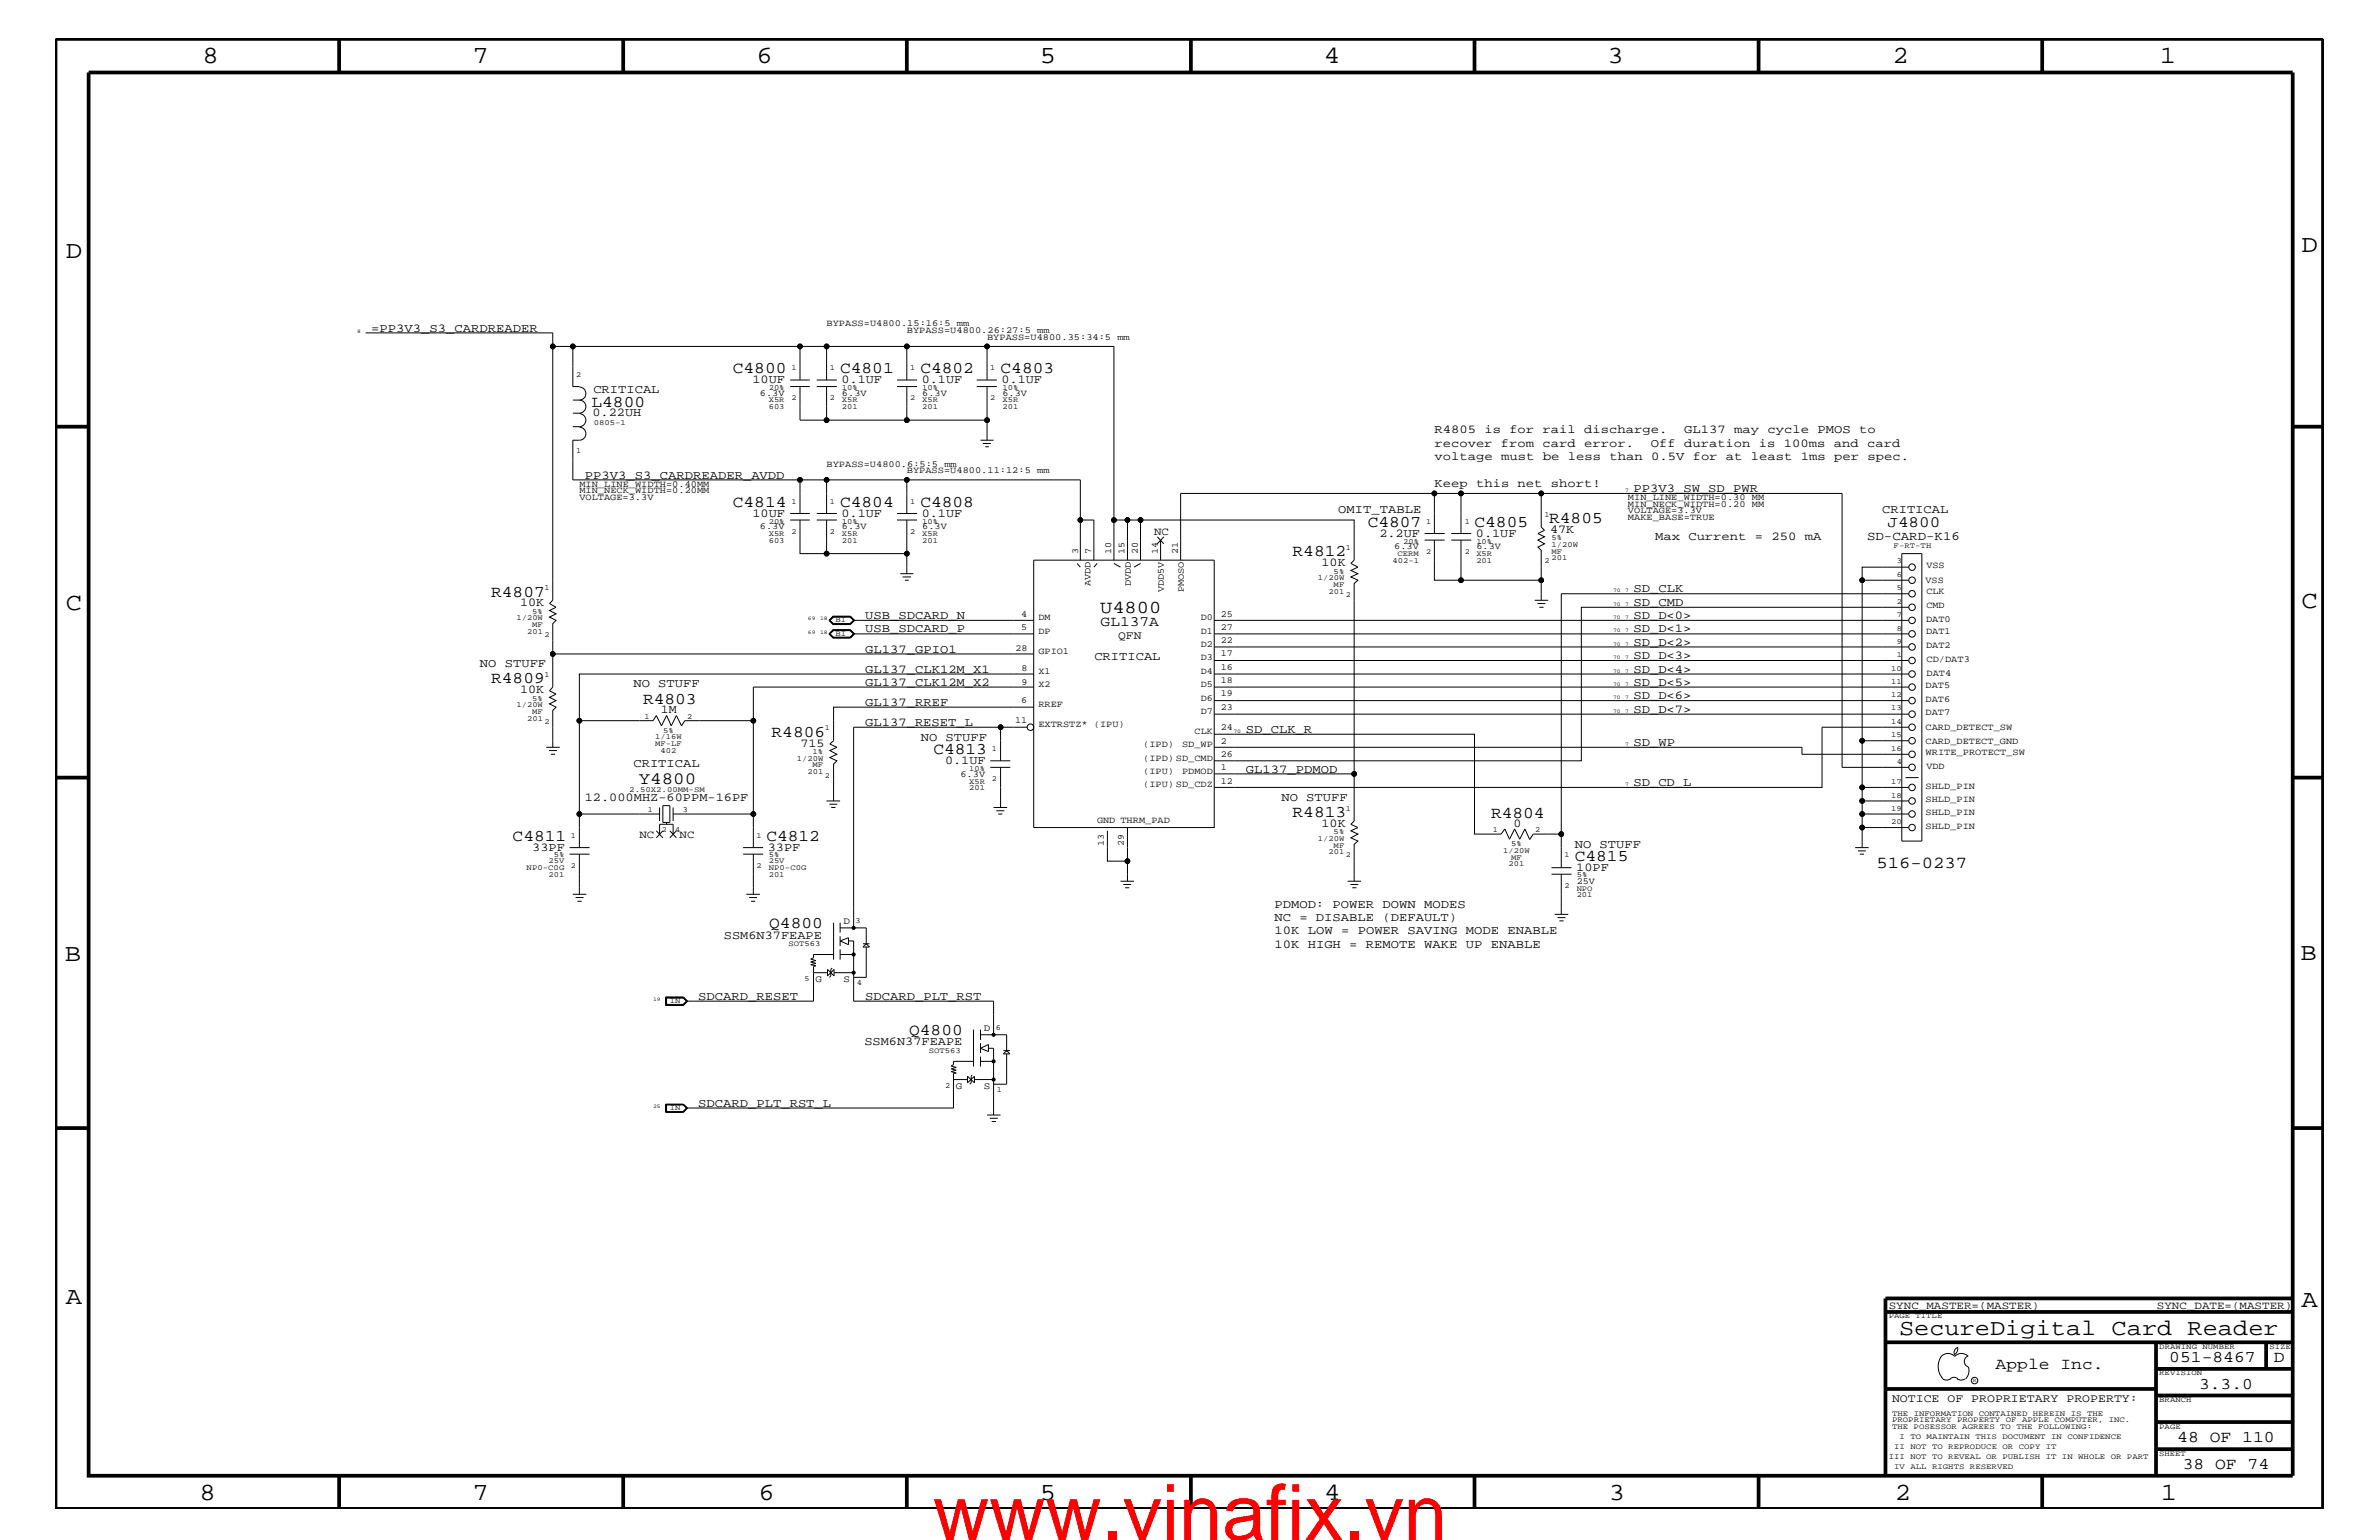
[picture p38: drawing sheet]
<svg xmlns="http://www.w3.org/2000/svg" width="432mm" height="279mm" viewBox="0 0 432 279" stroke-linecap="round" stroke-linejoin="round" font-family="sans-serif">
<defs><g id="words">
<text font-size="14.1" fill="#f00" x="169.3" y="279.4">www.vinafix.vn</text>
<g font-size="4.5">
<text x="36.7" y="11.5">8</text>
<text x="85.8" y="11.5">7</text>
<text x="137.3" y="11.5">6</text>
<text x="188.7" y="11.5">5</text>
<text x="240.3" y="11.5">4</text>
<text x="291.8" y="11.5">3</text>
<text x="343.5" y="11.5">2</text>
<text x="392" y="11.5">1</text>
<text x="11.9" y="46.8">D</text>
<text x="417.7" y="45.7">D</text>
<text x="11.9" y="110.6">C</text>
<text x="417.7" y="110.3">C</text>
<text x="11.8" y="174.3">B</text>
<text x="417.6" y="174.2">B</text>
<text x="11.9" y="236.7">A</text>
<text x="417.7" y="237.1">A</text>
<text x="36.2" y="272.1">8</text>
<text x="85.8" y="272.1">7</text>
<text x="137.7" y="272.1">6</text>
<text x="188.7" y="272.1">5</text>
<text x="240.4" y="272.1">4</text>
<text x="292" y="272.1">3</text>
<text x="343.9" y="272.1">2</text>
<text x="392.2" y="272.1">1</text>
</g>
<text font-size="4.1" x="344.7" y="242.3">SecureDigital Card Reader</text>
<text font-size="3.3" x="199.7" y="111.2">U4800</text>
<text font-size="3.1" x="116" y="142.3">Y4800</text>
<g font-size="3">
<text x="133" y="67.7">C4800</text>
<text x="152.5" y="67.7">C4801</text>
<text x="167" y="67.7">C4802</text>
<text x="181.6" y="67.7">C4803</text>
<text x="107.4" y="73.8">L4800</text>
<text x="133" y="92">C4814</text>
<text x="152.5" y="92">C4804</text>
<text x="167" y="92">C4808</text>
<text x="248.2" y="95.6">C4807</text>
<text x="267.6" y="95.6">C4805</text>
<text x="281.2" y="94.9">R4805</text>
<text x="234.6" y="101">R4812</text>
<text x="89.2" y="108.2">R4807</text>
<text x="89.2" y="124">R4809</text>
<text x="116.7" y="127.7">R4803</text>
<text x="140" y="133.6">R4806</text>
<text x="169.4" y="136.8">C4813</text>
<text x="234.6" y="148.2">R4813</text>
<text x="270.6" y="148.4">R4804</text>
<text x="93" y="152.6">C4811</text>
<text x="139.1" y="152.6">C4812</text>
<text x="285.8" y="156.2">C4815</text>
<text x="340.6" y="157.4">516-0237</text>
<text x="139.6" y="168.3">Q4800</text>
<text x="165" y="187.7">Q4800</text>
<text x="362.2" y="248.4">Apple Inc.</text>
<text x="393.7" y="247.1">051-8467</text>
<text x="399.2" y="252">3.3.0</text>
<text x="412.7" y="247.1">D</text>
<text x="395.2" y="261.6">48 OF 110</text>
<text x="396.2" y="266.6">38 OF 74</text>
</g>
<text font-size="2.9" x="342.6" y="95.7">J4800</text>
<text font-size="2.6" x="199.8" y="113.7">GL137A</text>
<text font-size="2.3" x="338.9" y="97.9">SD-CARD-K16</text>
<g font-size="2.2">
<text x="67.4" y="60.2">=PP3V3_S3_CARDREADER</text>
<text x="107.7" y="71.3">CRITICAL</text>
<text x="136.6" y="69.5">10UF</text>
<text x="152.7" y="69.5">0.1UF</text>
<text x="167.3" y="69.5">0.1UF</text>
<text x="181.8" y="69.5">0.1UF</text>
<text x="107.5" y="75.6">0.22UH</text>
<text x="260.3" y="78.6">R4805 is for rail discharge.</text>
<text x="260.3" y="83.5">voltage must be less than 0.5V for at least 1ms per spec.</text>
<text x="260.3" y="81.1">recover from card error.</text>
<text x="299.6" y="81.1">Off duration is 100ms and card</text>
<text x="305.7" y="78.6">GL137 may cycle PMOS to</text>
<text x="106.2" y="86.9">PP3V3_S3_CARDREADER_AVDD</text>
<text x="260.3" y="88.3">Keep this net short!</text>
<text x="296.5" y="89.3">PP3V3_SW_SD_PWR</text>
<text x="136.6" y="93.8">10UF</text>
<text x="152.7" y="93.8">0.1UF</text>
<text x="167.3" y="93.8">0.1UF</text>
<text x="242.9" y="93.2">OMIT_TABLE</text>
<text x="341.6" y="93.2">CRITICAL</text>
<text x="250.4" y="97.4">2.2UF</text>
<text x="267.9" y="97.4">0.1UF</text>
<text x="281.3" y="96.7">47K</text>
<text x="300.4" y="98">Max Current = 250 mA</text>
<text x="239.9" y="102.7">10K</text>
<text x="296.5" y="107.5">SD_CLK</text>
<text x="94.4" y="110">10K</text>
<text x="157.1" y="112.3">USB_SDCARD_N</text>
<text x="296.5" y="109.9">SD_CMD</text>
<text x="296.5" y="112.3">SD_D&lt;0&gt;</text>
<text x="157.1" y="118.4">GL137_GPIO1</text>
<text x="157.1" y="114.8">USB_SDCARD_P</text>
<text x="198.6" y="119.8">CRITICAL</text>
<text x="296.5" y="119.6">SD_D&lt;3&gt;</text>
<text x="296.5" y="114.8">SD_D&lt;1&gt;</text>
<text x="296.5" y="117.2">SD_D&lt;2&gt;</text>
<text x="87.1" y="121">NO STUFF</text>
<text x="94.4" y="125.8">10K</text>
<text x="115" y="124.7">NO STUFF</text>
<text x="157.1" y="122">GL137_CLK12M_X1</text>
<text x="157.1" y="124.4">GL137_CLK12M_X2</text>
<text x="296.5" y="124.4">SD_D&lt;5&gt;</text>
<text x="296.5" y="122">SD_D&lt;4&gt;</text>
<text x="120" y="129.4">1M</text>
<text x="157.1" y="131.7">GL137_RESET_L</text>
<text x="157.1" y="128">GL137_RREF</text>
<text x="296.5" y="126.9">SD_D&lt;6&gt;</text>
<text x="296.5" y="129.3">SD_D&lt;7&gt;</text>
<text x="145.3" y="135.5">715</text>
<text x="167.1" y="134.4">NO STUFF</text>
<text x="226.1" y="133">SD_CLK_R</text>
<text x="296.5" y="135.3">SD_WP</text>
<text x="115" y="139.2">CRITICAL</text>
<text x="171.5" y="138.6">0.1UF</text>
<text x="226.1" y="140.2">GL137_PDMOD</text>
<text x="296.5" y="142.6">SD_CD_L</text>
<text x="106.1" y="145.4">12.000MHZ-60PPM-16PF</text>
<text x="232.6" y="145.3">NO STUFF</text>
<text x="96.6" y="154.4">33PF</text>
<text x="139.4" y="154.4">33PF</text>
<text x="239.9" y="150.1">10K</text>
<text x="274.7" y="150.1">0</text>
<text x="285.8" y="153.8">NO STUFF</text>
<text x="286.1" y="158">10PF</text>
<text x="231.3" y="164.7">PDMOD: POWER DOWN MODES</text>
<text x="231.3" y="167.1">NC = DISABLE (DEFAULT)</text>
<text x="131.4" y="170.3">SSM6N37FEAPE</text>
<text x="231.3" y="169.5">10K LOW = POWER SAVING MODE ENABLE</text>
<text x="231.3" y="172">10K HIGH = REMOTE WAKE UP ENABLE</text>
<text x="126.7" y="181.4">SDCARD_RESET</text>
<text x="157.1" y="181.4">SDCARD_PLT_RST</text>
<text x="156.9" y="189.7">SSM6N37FEAPE</text>
<text x="126.7" y="200.9">SDCARD_PLT_RST_L</text>
</g>
<g font-size="2.1">
<text x="202.9" y="115.9">QFN</text>
<text x="343.4" y="254.4">NOTICE OF PROPRIETARY PROPERTY:</text>
</g>
<g font-size="2">
<text x="209.5" y="97.1">NC</text>
<text x="116.1" y="152">NC</text>
<text x="123.4" y="152">NC</text>
<text x="342.8" y="237.4">SYNC_MASTER=(MASTER)</text>
<text x="391.5" y="237.4">SYNC_DATE=(MASTER)</text>
</g>
<g font-size="1.8">
<text x="153.1" y="167.6">D</text>
<text x="148" y="178.2">G</text>
<text x="153.1" y="178.2">S</text>
<text x="178.6" y="187">D</text>
<text x="173.5" y="197.6">G</text>
<text x="178.6" y="197.6">S</text>
</g>
<g font-size="1.7">
<text x="150" y="59.2">BYPASS=U4800.15:16:5 mm</text>
<text x="164.6" y="60.4">BYPASS=U4800.26:27:5 mm</text>
<text x="179.2" y="61.7">BYPASS=U4800.35:34:5 mm</text>
<text x="137.9" y="71.8">6.3V</text>
<text x="152.8" y="71.8">6.3V</text>
<text x="167.4" y="71.8">6.3V</text>
<text x="181.9" y="71.8">6.3V</text>
<text x="105.2" y="88.3">MIN_LINE_WIDTH=0.40MM</text>
<text x="105.2" y="89.5">MIN_NECK_WIDTH=0.20MM</text>
<text x="150" y="84.7">BYPASS=U4800.6:5:5 mm</text>
<text x="164.6" y="85.9">BYPASS=U4800.11:12:5 mm</text>
<text x="105.2" y="90.7">VOLTAGE=3.3V</text>
<text x="295.5" y="90.7">MIN_LINE_WIDTH=0.30 MM</text>
<text x="295.5" y="92">MIN_NECK_WIDTH=0.20 MM</text>
<text x="295.5" y="94.3">MAKE_BASE=TRUE</text>
<text x="295.5" y="93.2">VOLTAGE=3.3V</text>
<text x="137.9" y="96">6.3V</text>
<text x="152.8" y="96">6.3V</text>
<text x="167.4" y="96">6.3V</text>
<text x="195.7" y="100.4" transform="rotate(-90 195.7 100.4)">3</text>
<text x="198" y="100.4" transform="rotate(-90 198 100.4)">7</text>
<text x="201.7" y="100.4" transform="rotate(-90 201.7 100.4)">10</text>
<text x="204.1" y="100.4" transform="rotate(-90 204.1 100.4)">15</text>
<text x="206.5" y="100.4" transform="rotate(-90 206.5 100.4)">20</text>
<text x="210.1" y="100.4" transform="rotate(-90 210.1 100.4)">14</text>
<text x="213.8" y="100.4" transform="rotate(-90 213.8 100.4)">21</text>
<text x="253.1" y="99.7">6.3V</text>
<text x="268" y="99.7">6.3V</text>
<text x="198" y="106.4" transform="rotate(-90 198 106.4)">AVDD</text>
<text x="205.2" y="106.4" transform="rotate(-90 205.2 106.4)">DVDD</text>
<text x="211.2" y="107.5" transform="rotate(-90 211.2 107.5)">VDD5V</text>
<text x="214.9" y="107.5" transform="rotate(-90 214.9 107.5)">PMOSO</text>
<text x="349.5" y="105.7">VSS</text>
<text x="349.7" y="103.1">VSS</text>
<text x="349.7" y="107.8">CLK</text>
<text x="185.3" y="111.9">4</text>
<text x="188.5" y="112.6">DM</text>
<text x="217.9" y="112.6">D0</text>
<text x="221.6" y="111.9">25</text>
<text x="349.6" y="112.8">DAT0</text>
<text x="349.7" y="110.3">CMD</text>
<text x="184.3" y="118.1">28</text>
<text x="185.3" y="114.2">5</text>
<text x="188.5" y="115">DP</text>
<text x="188.5" y="118.6">GPIO1</text>
<text x="217.9" y="115">D1</text>
<text x="217.9" y="119.8">D3</text>
<text x="217.9" y="117.4">D2</text>
<text x="221.6" y="114.2">27</text>
<text x="221.6" y="119.1">17</text>
<text x="221.6" y="116.7">22</text>
<text x="349.6" y="115.1">DAT1</text>
<text x="349.6" y="117.5">DAT2</text>
<text x="185.4" y="124.2">9</text>
<text x="185.4" y="121.8">8</text>
<text x="188.5" y="124.7">X2</text>
<text x="188.5" y="122.3">X1</text>
<text x="217.9" y="122.3">D4</text>
<text x="217.9" y="124.7">D5</text>
<text x="221.6" y="121.5">16</text>
<text x="221.6" y="124">18</text>
<text x="349.5" y="124.9">DAT5</text>
<text x="349.7" y="122.6">DAT4</text>
<text x="349.7" y="120.2">CD/DAT3</text>
<text x="184.2" y="131.3">11</text>
<text x="185.3" y="127.6">6</text>
<text x="188.5" y="131.9">EXTRSTZ* (IPU)</text>
<text x="188.5" y="128.3">RREF</text>
<text x="217.9" y="127.1">D6</text>
<text x="217.9" y="129.6">D7</text>
<text x="221.6" y="128.8">23</text>
<text x="221.6" y="126.4">19</text>
<text x="349.5" y="127.4">DAT6</text>
<text x="349.5" y="129.7">DAT7</text>
<text x="207.5" y="135.6">(IPD)</text>
<text x="214.5" y="135.6">SD_WP</text>
<text x="216.8" y="133.2">CLK</text>
<text x="221.6" y="132.4">24</text>
<text x="221.6" y="134.9">2</text>
<text x="221.6" y="137.3">26</text>
<text x="349.5" y="137">WRITE_PROTECT_SW</text>
<text x="349.5" y="132.4">CARD_DETECT_SW</text>
<text x="349.5" y="134.9">CARD_DETECT_GND</text>
<text x="174.3" y="140.9">6.3V</text>
<text x="207.5" y="142.9">(IPU) SD_CDZ</text>
<text x="207.5" y="138">(IPD) SD_CMD</text>
<text x="207.5" y="140.4">(IPU)</text>
<text x="214.5" y="140.4">PDMOD</text>
<text x="221.6" y="142.2">12</text>
<text x="221.6" y="139.7">1</text>
<text x="349.5" y="143.1">SHLD_PIN</text>
<text x="349.7" y="139.6">VDD</text>
<text x="199.1" y="149.3">GND THRM_PAD</text>
<text x="349.5" y="147.9">SHLD_PIN</text>
<text x="349.5" y="145.6">SHLD_PIN</text>
<text x="200.3" y="153.4" transform="rotate(-90 200.3 153.4)">13</text>
<text x="204" y="153.4" transform="rotate(-90 204 153.4)">29</text>
<text x="349.5" y="150.4">SHLD_PIN</text>
<text x="286.2" y="160.3">25V</text>
</g>
<g font-size="1.4">
<text x="104.6" y="68.4">2</text>
<text x="139.5" y="70.7">20%</text>
<text x="143.7" y="67.1">1</text>
<text x="150.6" y="67.1">1</text>
<text x="152.8" y="70.7">10%</text>
<text x="165.2" y="67.1">1</text>
<text x="167.4" y="70.7">10%</text>
<text x="179.7" y="67.1">1</text>
<text x="181.9" y="70.7">10%</text>
<text x="107.8" y="77.1">0805-1</text>
<text x="139.5" y="74.3">603</text>
<text x="139.5" y="73">X5R</text>
<text x="143.7" y="72.6">2</text>
<text x="150.6" y="72.6">2</text>
<text x="152.8" y="74.3">201</text>
<text x="152.8" y="73">X5R</text>
<text x="165.2" y="72.6">2</text>
<text x="167.4" y="74.3">201</text>
<text x="167.4" y="73">X5R</text>
<text x="179.7" y="72.6">2</text>
<text x="181.9" y="74.3">201</text>
<text x="181.9" y="73">X5R</text>
<text x="104.6" y="82.2">1</text>
<text x="139.5" y="95">20%</text>
<text x="143.7" y="91.4">1</text>
<text x="150.6" y="91.4">1</text>
<text x="152.8" y="95">10%</text>
<text x="165.2" y="91.4">1</text>
<text x="167.4" y="95">10%</text>
<text x="258.8" y="95">1</text>
<text x="265.9" y="95">1</text>
<text x="280.3" y="93.8">1</text>
<text x="139.5" y="97.3">X5R</text>
<text x="139.5" y="98.5">603</text>
<text x="143.7" y="96.8">2</text>
<text x="150.6" y="96.8">2</text>
<text x="152.8" y="98.5">201</text>
<text x="152.8" y="97.3">X5R</text>
<text x="165.2" y="96.8">2</text>
<text x="167.4" y="98.5">201</text>
<text x="167.4" y="97.3">X5R</text>
<text x="244.3" y="99.9">1</text>
<text x="253.7" y="101">CERM</text>
<text x="254.7" y="98.7">20%</text>
<text x="258.8" y="100.4">2</text>
<text x="265.9" y="100.4">2</text>
<text x="268" y="101">X5R</text>
<text x="268" y="98.7">10%</text>
<text x="281.6" y="98">5%</text>
<text x="281.6" y="101.6">201</text>
<text x="281.6" y="99.3">1/20W</text>
<text x="281.6" y="100.4">MF</text>
<text x="343.7" y="99.5">F-RT-TH</text>
<text x="98.8" y="107.1">1</text>
<text x="239.2" y="105.3">1/20W</text>
<text x="241.1" y="107.7">201</text>
<text x="242.1" y="104.1">5%</text>
<text x="242.1" y="106.5">MF</text>
<text x="252.7" y="102.1">402-1</text>
<text x="268" y="102.1">201</text>
<text x="280.3" y="102.2">2</text>
<text x="344.3" y="102.2">3</text>
<text x="344.3" y="104.7">6</text>
<text x="344.3" y="107.1">5</text>
<text x="93.7" y="112.6">1/20W</text>
<text x="96.6" y="111.4">5%</text>
<text x="96.6" y="113.7">MF</text>
<text x="151.6" y="112.9">BI</text>
<text x="244.3" y="108.3">2</text>
<text x="344.3" y="109.5">2</text>
<text x="344.3" y="112">7</text>
<text x="95.7" y="115">201</text>
<text x="98.8" y="115.6">2</text>
<text x="151.6" y="115.3">BI</text>
<text x="344.3" y="114.4">8</text>
<text x="344.3" y="116.8">9</text>
<text x="344.3" y="119.2">1</text>
<text x="98.8" y="122.9">1</text>
<text x="343.2" y="121.7">10</text>
<text x="343.2" y="124.1">11</text>
<text x="93.7" y="128.3">1/20W</text>
<text x="95.7" y="130.8">201</text>
<text x="96.6" y="127.1">5%</text>
<text x="96.6" y="129.6">MF</text>
<text x="98.8" y="131.3">2</text>
<text x="117" y="130.4">1</text>
<text x="124.7" y="130.4">2</text>
<text x="343.2" y="128.9">13</text>
<text x="343.2" y="126.5">12</text>
<text x="343.2" y="131.3">14</text>
<text x="118.9" y="135.3">MF-LF</text>
<text x="118.9" y="134.1">1/16W</text>
<text x="119.9" y="136.6">402</text>
<text x="120.4" y="133">5%</text>
<text x="147.5" y="136.8">1%</text>
<text x="149.7" y="132.5">1</text>
<text x="180" y="136.2">1</text>
<text x="343.2" y="136.2">16</text>
<text x="343.2" y="133.8">15</text>
<text x="114.2" y="143.6">2.50X2.00MM-SM</text>
<text x="144.6" y="138">1/20W</text>
<text x="146.6" y="140.4">201</text>
<text x="147.5" y="139.2">MF</text>
<text x="149.7" y="141.1">2</text>
<text x="175.9" y="139.8">10%</text>
<text x="175.9" y="142.2">X5R</text>
<text x="175.9" y="143.4">201</text>
<text x="180" y="141.7">2</text>
<text x="343.2" y="142.3">17</text>
<text x="344.3" y="138.6">4</text>
<text x="117.6" y="147.3">1</text>
<text x="123.9" y="147.3">3</text>
<text x="244.3" y="147.1">1</text>
<text x="343.2" y="149.5">20</text>
<text x="343.2" y="147.1">19</text>
<text x="343.2" y="144.7">18</text>
<text x="100.5" y="155.6">5%</text>
<text x="103.6" y="152">1</text>
<text x="120.1" y="151">2</text>
<text x="122.6" y="151">4</text>
<text x="137.3" y="152">1</text>
<text x="139.5" y="155.6">5%</text>
<text x="239.2" y="152.6">1/20W</text>
<text x="241.1" y="155">201</text>
<text x="242.1" y="153.8">MF</text>
<text x="242.1" y="151.3">5%</text>
<text x="244.3" y="155.6">2</text>
<text x="270.9" y="151">1</text>
<text x="272.8" y="154.7">1/20W</text>
<text x="274.3" y="153.5">5%</text>
<text x="274.3" y="156">MF</text>
<text x="278.6" y="151">2</text>
<text x="284" y="155.6">1</text>
<text x="95.6" y="157.9">NP0-C0G</text>
<text x="99.6" y="156.7">25V</text>
<text x="99.6" y="159.1">201</text>
<text x="103.6" y="157.4">2</text>
<text x="137.3" y="157.4">2</text>
<text x="139.5" y="159.1">201</text>
<text x="139.5" y="156.7">25V</text>
<text x="139.5" y="157.9">NP0-C0G</text>
<text x="273.8" y="157.2">201</text>
<text x="284" y="161.1">2</text>
<text x="286.2" y="159.2">5%</text>
<text x="286.2" y="161.6">NPO</text>
<text x="155.3" y="167.5">3</text>
<text x="286.2" y="162.8">201</text>
<text x="143.1" y="171.6">SOT563</text>
<text x="146.1" y="178">5</text>
<text x="155.5" y="178.8">4</text>
<text x="121.6" y="182.1">IN</text>
<text x="168.6" y="191">SOT563</text>
<text x="180.8" y="186.9">6</text>
<text x="171.5" y="197.4">2</text>
<text x="121.6" y="201.5">IN</text>
<text x="180.9" y="198.1">1</text>
<text x="342.8" y="239.2">PAGE TITLE</text>
<text x="391.9" y="244.7">DRAWING NUMBER</text>
<text x="411.9" y="244.7">SIZE</text>
<text x="391.9" y="249.5">REVISION</text>
<text x="343.4" y="256.8">THE INFORMATION CONTAINED HEREIN IS THE</text>
<text x="391.9" y="254.4">BRANCH</text>
<text x="343.4" y="259.3">THE POSESSOR AGREES TO THE FOLLOWING:</text>
<text x="343.4" y="258">PROPRIETARY PROPERTY OF APPLE COMPUTER, INC.</text>
<text x="343.8" y="262.9">II NOT TO REPRODUCE OR COPY IT</text>
<text x="344.8" y="261.1">I TO MAINTAIN THIS DOCUMENT IN CONFIDENCE</text>
<text x="391.9" y="259.3">PAGE</text>
<text x="342.8" y="264.7">III NOT TO REVEAL OR PUBLISH IT IN WHOLE OR PART</text>
<text x="343.8" y="266.6">IV ALL RIGHTS RESERVED</text>
<text x="391.9" y="264.1">SHEET</text>
</g>
<g font-size="1">
<text x="64.9" y="60.4">8</text>
<text x="295" y="89.3">7</text>
<text x="292.8" y="107.5">70</text>
<text x="295" y="107.5">7</text>
<text x="146.6" y="112.6">69</text>
<text x="148.8" y="112.6">18</text>
<text x="292.8" y="109.9">70</text>
<text x="292.8" y="112.3">70</text>
<text x="295" y="109.9">7</text>
<text x="295" y="112.3">7</text>
<text x="146.6" y="115">69</text>
<text x="148.8" y="115">18</text>
<text x="292.8" y="119.6">70</text>
<text x="292.8" y="114.8">70</text>
<text x="292.8" y="117.2">70</text>
<text x="295" y="119.6">7</text>
<text x="295" y="114.8">7</text>
<text x="295" y="117.2">7</text>
<text x="292.8" y="124.4">70</text>
<text x="292.8" y="122">70</text>
<text x="295" y="124.4">7</text>
<text x="295" y="122">7</text>
<text x="292.8" y="126.9">70</text>
<text x="292.8" y="129.3">70</text>
<text x="295" y="126.9">7</text>
<text x="295" y="129.3">7</text>
<text x="223.9" y="133">70</text>
<text x="295" y="135.3">7</text>
<text x="295" y="142.6">7</text>
<text x="118.5" y="181.6">19</text>
<text x="118.5" y="201">25</text>
<text x="358.1" y="250.7">R</text>
</g>
</g></defs>
<g fill="none" stroke="#000" stroke-width=".18">
<path d="M66.4 60.4h33.9v48.5l-.6 .6 1.2 .7-1.2 .6 1.2 .6-1.2 .6 1.2 .6-.6 .5v11.6l-.6 .6 1.2 .6-1.2 .6 1.2 .6-1.2 .6 1.2 .6-.6 .6v6.7M100.3 62.9h3.7M104 72.6h1.2a1.19 1.19 0 0 1 1.1 1.2 1.19 1.19 0 0 1-1.1 1.2M104 62.9h41.2v6M104 62.9v7.2h1.2M104 75h1.2M104 77.4h1.2M105.2 75a1.19 1.19 0 0 1 1.1 1.2 1.19 1.19 0 0 1-1.1 1.2M105.2 70.2a1.19 1.19 0 0 1 1.1 1.2 1.19 1.19 0 0 1-1.1 1.2M105.2 77.5a1.19 1.19 0 0 1 1.1 1.2 1.19 1.19 0 0 1-1.1 1.2M105.2 79.9h-1.2v7.2h41.2M143.4 70.1h3.6"/>
<path d="M143.4 68.9h3.6M145.2 62.9h4.8v6M145.2 70.1v6.1h4.8M148.3 70.1h3.6M148.3 68.9h3.6M150 70.1v6.1h14.6v-6.1M150 62.9h14.6M162.8 70.1h3.7M162.8 68.9h3.7M164.6 68.9v-6h14.6v6M164.6 76.2h14.6M177.3 70.1h3.6"/>
<path d="M177.3 68.9h3.6M178 79.9h2.3M179.2 62.9h23v38.7M179.2 70.1v9.8M143.4 94.3h3.6M143.4 93.2h3.6M145.2 94.3v6.1h4.8M148.3 94.3h3.6M148.3 93.2h3.6M150 94.3v6.1h14.6M150 87.1h-4.8v6.1M162.8 94.3h3.7"/>
<path d="M162.8 93.2h3.7M164.6 93.2v-6.1h31.5v7.2M164.6 87.1h-14.6v6.1M164.6 94.3v9.8M178.4 80.5h1.4M178.8 81.1h.7M202.2 94.3h2.4v7.3M204.6 94.3h2.4v7.3M207 94.3h38.8v7.3l-.6 .6 1.3 .7-1.3 .6 1.3 .6-1.3 .6 1.3 .6-.7 .6v34.5h-25.4M210.1 97.4l1.1 1.3M210.7 98v3.6M211.2 97.4l-1.1 1.3"/>
<path d="M258.6 98h3.6M258.6 96.8h3.6M260.4 98v7.3h4.8v-7.3M260.4 96.8v-7.3h-46.1v12.1M260.4 89.5h4.8v7.3M263.4 98h3.6M263.4 96.8h3.6M265.2 89.5h14.5M100.3 118.6h87.3M150.5 112.6l.7-.8h3.1l.8 .8-.8 .7h-3.1zM150.5 115l.7-.8h3.1l.8 .8-.8 .8h-3.1zM150.6 112.6l.7-.6h3l.6 .6-.6 .5h-3z"/>
<path d="M150.6 112.6l.6 .6h3.1M150.6 115l.7-.6h3l.6 .6-.6 .6h-3zM150.6 115l.6 .7h3.1M154.3 111.9h-3.1l-.6 .7M154.3 111.9h-3.1l-.7 .7 .7 .6h3.1M154.3 111.9l.7 .7-.7 .6M154.3 111.9l.6 .7-.6 .6M154.3 114.3h-3.1l-.6 .7M154.3 114.3h-3.1l-.7 .7 .7 .7h3.1M154.3 114.3l.7 .7-.7 .7M154.3 114.3l.6 .7-.6 .7M154.9 115h32.7"/>
<path d="M154.9 112.6h32.7M163.4 104.1h2.4M163.8 104.7h1.6M164.3 105.3h.6M187.6 101.6h32.8v48.5h-32.8zM195.5 102.2l.6 .7M196.1 101.6v-7.3h2.4v7.3M199.1 102.2l-.6 .7M202.2 102.2l1.2 .7M207 102.2l-1.2 .7M220.4 119.8h126.1M220.4 117.4h126.1"/>
<path d="M220.4 115h126.1M220.4 112.6h126.1M265.2 105.3h14.5M278.6 108.9h2.4M279.1 109.5h1.4M279.4 110.2h.8M279.7 108.9v-9l-.6-.6 1.2-.6-1.2-.7 1.2-.6-1.2-.6 1.2-.6-.6-.6v-6.1h54.6v49.7h12.2M338 105.3v37.6M345.2 100.4h3.6v52.2h-3.6zM346.5 102.9h-8.5v2.4h8.5M346.5 110.2h-59.5v27.8h-66.6M346.5 107.7h-63.1v49.7"/>
<path d="M99.1 135.6h2.5M99.7 136.2h1.4M100 136.8h.8M105.2 130.8v16.9M179.7 139.2h3.7M179.7 138h3.7M181.6 131.9v6.1M181.6 139.2v7.3M186.4 131.9h-31.5v36.4M187.6 128.3h-36.3v6.1l-.7 .6 1.3 .6-1.3 .6 1.3 .6-1.3 .6 1.3 .6-.6 .6v6.7M187.6 122.3h-82.4v8.5h13.3l.6-1 1 1.9 .9-1.9 .8 1.9 1-1.9 .9 1.9 .6-.9h12.4v16.9M187.6 124.7h-50.9v6.1"/>
<path d="M220.4 133.2h47.2v18.1h4.9l.6-.9 .9 1.9 .9-1.9 .9 1.9 1-1.9 .8 1.9M220.4 135.6h106.7v1.2h19.4M220.4 127.1h126.1M220.4 129.6h126.1M220.4 124.7h126.1M220.4 122.3h126.1M338 134.4h8.5M346.5 131.9h-15.8v11h-110.3M103.4 153.8h3.6M103.4 155h3.6M105.2 155v7.2M119.1 150.7l1.2 1.3"/>
<path d="M119.7 147.7h-14.5v6.1M119.7 151.3v-1.8h2.5v1.8M119.7 146.5v2.5M120.3 146.2h1.3v3h-1.3zM120.3 150.7l-1.2 1.3M121 149.2v.3M121.6 150.7l1.2 1.3M122.2 147.7h14.5v6.1M122.2 146.5v2.5M122.8 150.7l-1.2 1.3M134.9 153.8h3.6M134.9 155h3.6"/>
<path d="M136.7 155v7.2M150 145.3h2.5M150.5 145.9h1.5M150.9 146.5h.7M180.3 146.5h2.5M180.8 147.1h1.5M181.2 147.7h.7M201 150.7v5.5h3.6M203.4 159.9h2.4M204.6 150.1v9.8M244.6 159.9h2.5M245.8 140.4v8.6l-.6 .5 1.3 .6-1.3 .6 1.3 .6-1.3 .7 1.3 .6-.7 .6v6.7"/>
<path d="M281.6 158.6h3.6M281.6 157.4h3.6M283.4 151.3h-5.1l-.7 1M283.4 158.6v7.3M336.7 153.8h2.5M337.2 154.4h1.5M337.6 155h.7M338 145.3v2.4M338 150.1v3.7M345.9 141.1h2.3M346.5 147.7h-8.5v2.4h8.5M346.5 142.9h-8.5v2.4h8.5"/>
<path d="M104 162.2h2.4M104.5 162.8h1.4M104.8 163.5h.8M135.5 162.2h2.4M136 162.8h1.4M136.3 163.5h.8M147.7 176.5h2.5M150.2 175.9v1.2l1.2-1.2v1.2zM151 175.6l-.2 .3v1.2l-.3 .2M151.3 167.4v6.7M151.3 173.2h-3.6v.6l-.5 .2 .9 .3-.9 .2 .9 .3-.9 .2 .9 .2-.4 .2v6.2h-23.1M151.4 176.5h3.5"/>
<path d="M152.5 168.3h4.7v2.9M152.5 167.4v1.8M152.5 169.9v1.7M152.5 172.2v1.9M152.5 173.2h2.4M152.5 170.7l1.5-.6v1.3zM154 170.7h.9v10.9h25.4v6.1M156.6 171.8l.6-.6 .6 .6zM156.6 171.2h1.2M157.2 171.8v5.5h-2.3M203.9 160.5h1.4M204.2 161.1h.8"/>
<path d="M245.1 160.5h1.4M245.4 161.1h.8M282.2 165.9h2.4M282.7 166.5h1.4M283 167.1h.8M120.8 180.9h3.2l.8 .7-.8 .8h-3.2zM120.8 181h3.2l.7 .6-.7 .8M120.9 181h3.1l.6 .6-.6 .7h-3.1zM121 181v1.2h3l.6-.6-.6-.6M173.1 195.8v.1h2.5M175.6 195.3v1.2l1.3-1.2v1.2zM176.4 195l-.1 .3v1.2l-.3 .2"/>
<path d="M176.7 192.6h-3.6v.6l-.5 .2 1 .3-1 .2 1 .3-1 .2 1 .3-.5 .1v6.2h-48.5M176.7 186.8v6.7M176.9 195.9h3.4M178 187.7h4.7v2.9M178 186.8v1.9M178 189.3v1.7M178 191.7v1.8M178 192.6h2.3M178 190.2l1.4-.7v1.3zM179.4 190.2h.9v12.1M182.1 191.2l.6-.6 .6 .6zM182.1 190.6h1.2"/>
<path d="M182.7 191.2v5.5h-2.4l.1-.1M120.9 200.4h3.1l.6 .6-.6 .7h-3.1zM121 200.4v1.3M124 200.4l.6 .6-.6 .7M124 200.3h-3.2v1.5h3.2M124 200.3l.8 .7-.8 .8M124 200.3l.7 .7-.7 .8M179.2 202.3h2.4M179.7 202.9h1.4M180 203.5h.8M352.3 246.1a1.69 1.69 0 0 1 2.5 0 1.72 1.72 0 0 1 2.4 0M352.4 246a3.2 3.2 0 0 0 .4 4.3l.8 .1 .4-.2"/>
<path d="M354 250.2l.7-.3 .7 .3M355.2 250.2l.7 .2 .7-.2M355.3 244.4v.3a1.18 1.18 0 0 1-.6 1.1M355.4 244.4a.99 .99 0 0 0-.6 1.4M357.2 246a1.04 1.04 0 0 0-.7 1 1.04 1.04 0 0 0 .7 1M357.3 248l.1 .7a2.11 2.11 0 0 1-.6 1.5"/>
<circle cx="100.3" cy="62.9" r=".42"/>
<circle cx="104" cy="62.9" r=".42"/>
<circle cx="145.2" cy="62.9" r=".42"/>
<circle cx="150" cy="76.2" r=".42"/>
<circle cx="150" cy="62.9" r=".42"/>
<circle cx="164.6" cy="76.2" r=".42"/>
<circle cx="164.6" cy="62.9" r=".42"/>
<circle cx="179.2" cy="76.2" r=".42"/>
<circle cx="179.2" cy="62.9" r=".42"/>
<circle cx="145.2" cy="87.1" r=".42"/>
<circle cx="150" cy="87.1" r=".42"/>
<circle cx="164.6" cy="87.1" r=".42"/>
<circle cx="196.1" cy="94.3" r=".42"/>
<circle cx="202.2" cy="94.3" r=".42"/>
<circle cx="204.6" cy="94.3" r=".42"/>
<circle cx="207" cy="94.3" r=".42"/>
<circle cx="260.3" cy="89.5" r=".42"/>
<circle cx="265.2" cy="89.5" r=".42"/>
<circle cx="279.7" cy="89.5" r=".42"/>
<circle cx="100.3" cy="118.6" r=".42"/>
<circle cx="150" cy="100.4" r=".42"/>
<circle cx="164.6" cy="100.4" r=".42"/>
<circle cx="265.2" cy="105.3" r=".42"/>
<circle cx="279.7" cy="105.3" r=".42"/>
<circle cx="338" cy="105.3" r=".42"/>
<circle cx="347" cy="117.4" r=".59"/>
<circle cx="347" cy="110.2" r=".59"/>
<circle cx="347" cy="107.7" r=".59"/>
<circle cx="347" cy="112.6" r=".59"/>
<circle cx="347" cy="102.9" r=".59"/>
<circle cx="347" cy="119.8" r=".59"/>
<circle cx="347" cy="115" r=".59"/>
<circle cx="347" cy="105.3" r=".59"/>
<circle cx="105.2" cy="130.8" r=".42"/>
<circle cx="136.7" cy="130.8" r=".42"/>
<circle cx="181.6" cy="131.9" r=".42"/>
<circle cx="187" cy="131.9" r=".59"/>
<circle cx="338" cy="134.4" r=".42"/>
<circle cx="347" cy="127.1" r=".59"/>
<circle cx="347" cy="134.4" r=".59"/>
<circle cx="347" cy="124.7" r=".59"/>
<circle cx="347" cy="136.8" r=".59"/>
<circle cx="347" cy="122.3" r=".59"/>
<circle cx="347" cy="129.6" r=".59"/>
<circle cx="347" cy="139.2" r=".59"/>
<circle cx="347" cy="131.9" r=".59"/>
<circle cx="105.2" cy="147.7" r=".42"/>
<circle cx="136.7" cy="147.7" r=".42"/>
<circle cx="204.6" cy="156.2" r=".42"/>
<circle cx="245.8" cy="140.4" r=".42"/>
<circle cx="283.4" cy="151.3" r=".42"/>
<circle cx="338" cy="147.7" r=".42"/>
<circle cx="338" cy="145.3" r=".42"/>
<circle cx="338" cy="142.9" r=".42"/>
<circle cx="338" cy="150.1" r=".42"/>
<circle cx="347" cy="150.1" r=".59"/>
<circle cx="347" cy="145.3" r=".59"/>
<circle cx="347" cy="142.9" r=".59"/>
<circle cx="347" cy="147.7" r=".59"/>
<circle cx="154.9" cy="176.5" r=".25"/>
<circle cx="154.9" cy="168.3" r=".25"/>
<circle cx="154.9" cy="173.2" r=".25"/>
<circle cx="180.3" cy="187.7" r=".25"/>
<circle cx="180.3" cy="192.6" r=".25"/>
<circle cx="180.3" cy="195.9" r=".25"/>
<circle cx="358.4" cy="250.5" r=".59"/>
</g>
<g fill="#000">
<circle cx="100.3" cy="62.9" r=".42"/>
<circle cx="104" cy="62.9" r=".42"/>
<circle cx="145.2" cy="62.9" r=".42"/>
<circle cx="150" cy="76.2" r=".42"/>
<circle cx="150" cy="62.9" r=".42"/>
<circle cx="164.6" cy="76.2" r=".42"/>
<circle cx="164.6" cy="62.9" r=".42"/>
<circle cx="179.2" cy="76.2" r=".42"/>
<circle cx="179.2" cy="62.9" r=".42"/>
<circle cx="145.2" cy="87.1" r=".42"/>
<circle cx="150" cy="87.1" r=".42"/>
<circle cx="164.6" cy="87.1" r=".42"/>
<circle cx="196.1" cy="94.3" r=".42"/>
<circle cx="202.2" cy="94.3" r=".42"/>
<circle cx="204.6" cy="94.3" r=".42"/>
<circle cx="207" cy="94.3" r=".42"/>
<circle cx="260.3" cy="89.5" r=".42"/>
<circle cx="265.2" cy="89.5" r=".42"/>
<circle cx="279.7" cy="89.5" r=".42"/>
<circle cx="100.3" cy="118.6" r=".42"/>
<circle cx="150" cy="100.4" r=".42"/>
<circle cx="164.6" cy="100.4" r=".42"/>
<circle cx="265.2" cy="105.3" r=".42"/>
<circle cx="279.7" cy="105.3" r=".42"/>
<circle cx="338" cy="105.3" r=".42"/>
<circle cx="105.2" cy="130.8" r=".42"/>
<circle cx="136.7" cy="130.8" r=".42"/>
<circle cx="181.6" cy="131.9" r=".42"/>
<circle cx="338" cy="134.4" r=".42"/>
<circle cx="105.2" cy="147.7" r=".42"/>
<circle cx="136.7" cy="147.7" r=".42"/>
<circle cx="204.6" cy="156.2" r=".42"/>
<circle cx="245.8" cy="140.4" r=".42"/>
<circle cx="283.4" cy="151.3" r=".42"/>
<circle cx="338" cy="147.7" r=".42"/>
<circle cx="338" cy="145.3" r=".42"/>
<circle cx="338" cy="142.9" r=".42"/>
<circle cx="338" cy="150.1" r=".42"/>
<circle cx="154.9" cy="176.5" r=".25"/>
<circle cx="154.9" cy="168.3" r=".25"/>
<circle cx="154.9" cy="173.2" r=".25"/>
<circle cx="180.3" cy="187.7" r=".25"/>
<circle cx="180.3" cy="192.6" r=".25"/>
<circle cx="180.3" cy="195.9" r=".25"/>
</g>
<g fill="none" stroke="#000" stroke-width=".68" stroke-linecap="butt">
<path d="M10.1 7.1h411.5v266.7h-411.5zM16.1 13.2h400v254.5h-400zM61.6 7.1v6.1M113.1 7.1v6.1M164.6 7.1v6.1M216.2 7.1v6.1M267.6 7.1v6.1M319.2 7.1v6.1M370.7 7.1v6.1M10.1 77.4h6M416.1 77.4h5.5M10.1 141.1h6"/>
<path d="M416.1 141.1h5.5M10.1 204.7h6M416.1 204.7h5.5M342.2 238h73.9M416.1 235.6h-73.9v32.1M342.2 243.5h73.9M342.2 252h49.1M391.3 243.5v24.2M391.3 258h24.8M391.3 253.2h24.8M391.3 248.4h24.8M411.3 243.5v4.9"/>
<path d="M61.6 267.7v6.1M113.1 267.7v6.1M164.6 267.7v6.1M216.2 268v5.8M267.6 267.7v6.1M319.2 267.7v6.1M370.7 267.7v6.1M391.3 262.9h24.8"/>
</g>
<use href="#words"/>
</svg>
